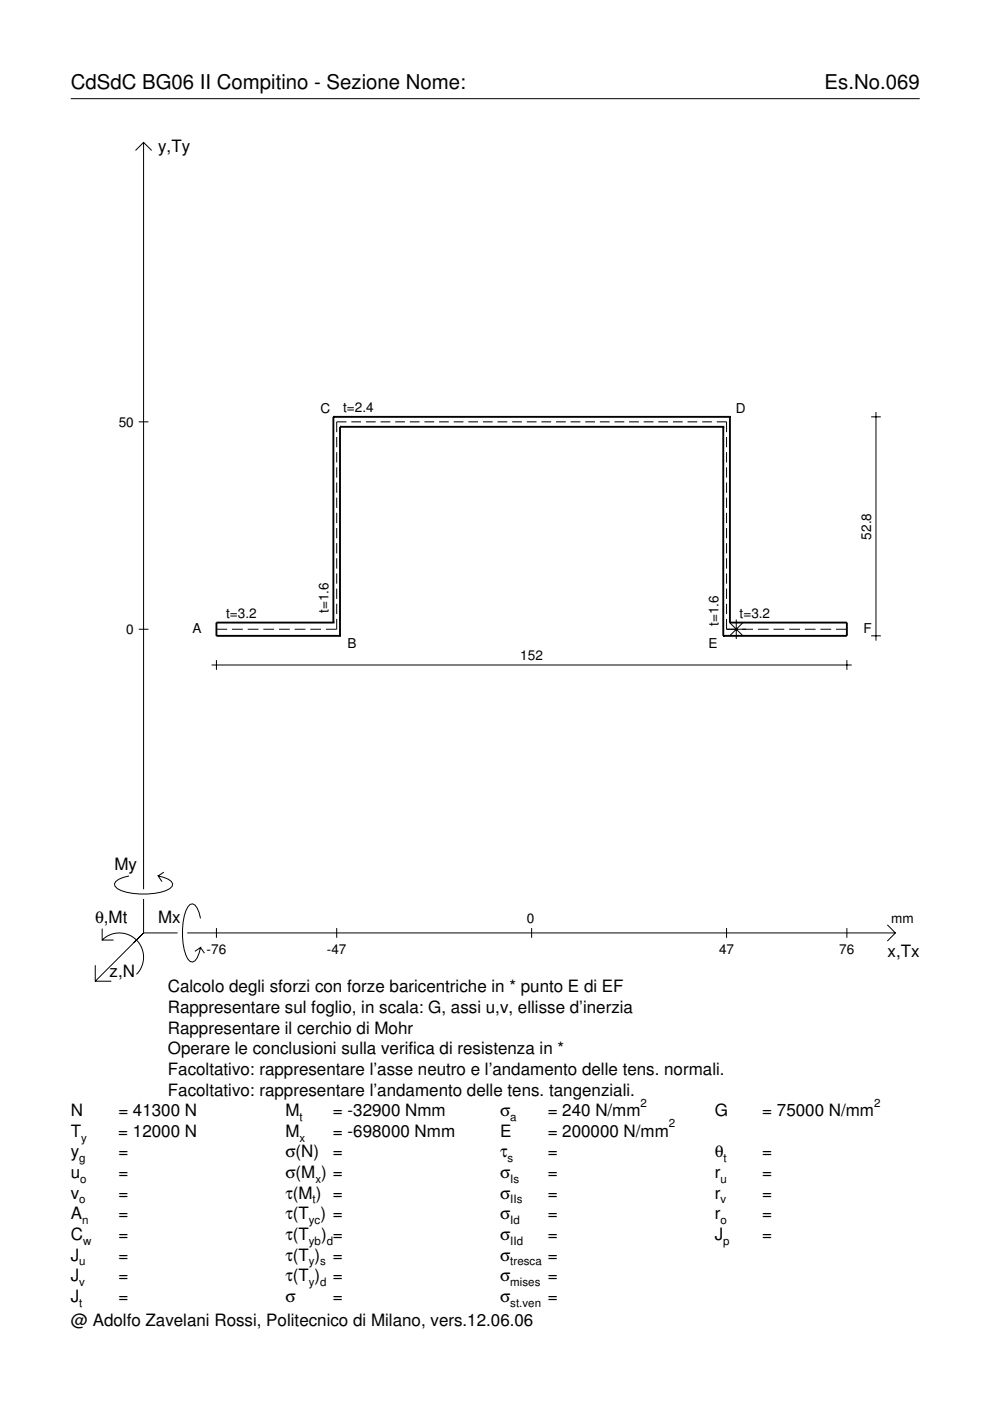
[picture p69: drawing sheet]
<svg xmlns="http://www.w3.org/2000/svg" width="210mm" height="297mm" viewBox="0 0 210 297" stroke-linecap="round" stroke-linejoin="round" font-family="sans-serif">
<defs><g id="words">
<g font-size="4.3">
<text x="15" y="18.9">CdSdC BG06 II Compitino - Sezione Nome:</text>
<text x="174.8" y="18.9">Es.No.069</text>
</g>
<g font-size="3.6">
<text x="33.5" y="32.3">y,Ty</text>
<text x="24.3" y="184.4">My</text>
<text x="20.1" y="195.7">θ,Mt</text>
<text x="33.5" y="195.7">Mx</text>
<text x="188.2" y="203">x,Tx</text>
<text x="23.2" y="207.1">z,N</text>
<text x="35.6" y="210.4">Calcolo degli sforzi con forze baricentriche in * punto E di EF</text>
<text x="35.6" y="214.8">Rappresentare sul foglio, in scala: G, assi u,v, ellisse d’inerzia</text>
<text x="35.6" y="219.2">Rappresentare il cerchio di Mohr</text>
<text x="35.6" y="223.5">Operare le conclusioni sulla verifica di resistenza in *</text>
<text x="35.6" y="227.9">Facoltativo: rappresentare l’asse neutro e l’andamento delle tens. normali.</text>
<text x="35.6" y="232.3">Facoltativo: rappresentare l’andamento delle tens. tangenziali.</text>
<text x="15" y="236.7">N</text>
<text x="25.1" y="236.7">= 41300 N</text>
<text x="60.5" y="236.7">M</text>
<text x="70.6" y="236.7">= -32900 Nmm</text>
<text x="106" y="236.7">σ</text>
<text x="116.1" y="236.7">= 240 N/mm</text>
<text x="151.5" y="236.7">G</text>
<text x="161.6" y="236.7">= 75000 N/mm</text>
<text x="15" y="245.4">y</text>
<text x="15" y="241">T</text>
<text x="25.1" y="241">= 12000 N</text>
<text x="25.1" y="245.4">=</text>
<text x="60.5" y="241">M</text>
<text x="60.5" y="245.4">σ(N)</text>
<text x="70.6" y="241">= -698000 Nmm</text>
<text x="70.6" y="245.4">=</text>
<text x="106" y="241">E</text>
<text x="106" y="245.4">τ</text>
<text x="116.1" y="245.4">=</text>
<text x="116.1" y="241">= 200000 N/mm</text>
<text x="151.5" y="245.4">θ</text>
<text x="161.6" y="245.4">=</text>
<text x="15" y="249.8">u</text>
<text x="25.1" y="249.8">=</text>
<text x="60.5" y="249.8">σ(M ) =</text>
<text x="106" y="249.8">σ</text>
<text x="116.1" y="249.8">=</text>
<text x="151.5" y="249.8">r</text>
<text x="161.6" y="249.8">=</text>
<text x="15" y="254.2">v</text>
<text x="25.1" y="254.2">=</text>
<text x="60.5" y="254.2">τ(M ) =</text>
<text x="106" y="254.2">σ</text>
<text x="116.1" y="254.2">=</text>
<text x="151.5" y="254.2">r</text>
<text x="161.6" y="254.2">=</text>
<text x="15" y="258.5">A</text>
<text x="15" y="262.9">C</text>
<text x="25.1" y="258.5">=</text>
<text x="25.1" y="262.9">=</text>
<text x="60.5" y="258.5">τ(T ) =</text>
<text x="60.5" y="262.9">τ(T</text>
<text x="68.1" y="262.9">) =</text>
<text x="106" y="258.5">σ</text>
<text x="106" y="262.9">σ</text>
<text x="116.1" y="258.5">=</text>
<text x="116.1" y="262.9">=</text>
<text x="151.5" y="258.5">r</text>
<text x="151.5" y="262.9">J</text>
<text x="161.6" y="258.5">=</text>
<text x="161.6" y="262.9">=</text>
<text x="15" y="267.3">J</text>
<text x="25.1" y="267.3">=</text>
<text x="60.5" y="267.3">τ(T )</text>
<text x="70.6" y="267.3">=</text>
<text x="106" y="267.3">σ</text>
<text x="116.1" y="267.3">=</text>
<text x="15" y="271.7">J</text>
<text x="25.1" y="271.7">=</text>
<text x="60.5" y="271.7">τ(T )</text>
<text x="70.6" y="271.7">=</text>
<text x="106" y="271.7">σ</text>
<text x="116.1" y="271.7">=</text>
<text x="15" y="276">J</text>
<text x="15" y="281.2">@ Adolfo Zavelani Rossi, Politecnico di Milano, vers.12.06.06</text>
<text x="25.1" y="276">=</text>
<text x="60.5" y="276">σ</text>
<text x="70.6" y="276">=</text>
<text x="106" y="276">σ</text>
<text x="116.1" y="276">=</text>
</g>
<g font-size="2.9">
<text x="67.9" y="87.6">C</text>
<text x="72.7" y="87.4">t=2.4</text>
<text x="156" y="87.6">D</text>
<text x="25.2" y="90.4">50</text>
<text x="184.7" y="114.4" transform="rotate(-90 184.7 114.4)">52.8</text>
<text x="47.9" y="131">t=3.2</text>
<text x="69.7" y="129.9" transform="rotate(-90 69.7 129.9)">t=1.6</text>
<text x="156.8" y="131">t=3.2</text>
<text x="26.8" y="134.4">0</text>
<text x="40.8" y="134.3">A</text>
<text x="73.7" y="137.4">B</text>
<text x="150.2" y="137.4">E</text>
<text x="152.3" y="132.8" transform="rotate(-90 152.3 132.8)">t=1.6</text>
<text x="183.1" y="134.3">F</text>
<text x="110.3" y="140">152</text>
<text x="111.7" y="195.7">0</text>
<text x="189" y="195.7">mm</text>
<text x="43.8" y="202.2">-76</text>
<text x="69.3" y="202.2">-47</text>
<text x="152.4" y="202.2">47</text>
<text x="178" y="202.2">76</text>
</g>
<g font-size="2.4">
<text x="63.5" y="237.7">t</text>
<text x="108.2" y="237.7">a</text>
<text x="135.8" y="234.7">2</text>
<text x="141.8" y="239">2</text>
<text x="185.3" y="234.7">2</text>
<text x="17.2" y="242">y</text>
<text x="63.5" y="242">x</text>
<text x="16.8" y="246.4">g</text>
<text x="17" y="250.8">o</text>
<text x="66.9" y="250.8">x</text>
<text x="107.6" y="246.4">s</text>
<text x="108.2" y="250.8">Is</text>
<text x="152.7" y="250.8">u</text>
<text x="153.4" y="246.4">t</text>
<text x="16.8" y="255.2">o</text>
<text x="66.3" y="255.2">t</text>
<text x="108.2" y="255.2">IIs</text>
<text x="152.7" y="255.2">v</text>
<text x="17.4" y="259.5">n</text>
<text x="17.6" y="263.9">w</text>
<text x="65.5" y="259.5">yc</text>
<text x="65.5" y="263.9">yb d</text>
<text x="108.2" y="259.5">Id</text>
<text x="108.2" y="263.9">IId</text>
<text x="152.7" y="259.5">o</text>
<text x="153.3" y="263.9">p</text>
<text x="16.8" y="268.3">u</text>
<text x="65.5" y="268.3">y s</text>
<text x="108.2" y="268.3">tresca</text>
<text x="16.8" y="272.7">v</text>
<text x="65.5" y="272.7">y d</text>
<text x="108.2" y="272.7">mises</text>
<text x="16.8" y="277">t</text>
<text x="108.2" y="277">st.ven</text>
</g>
</g></defs>
<g fill="none" stroke="#000" stroke-width=".21">
<path d="M15 20.9h180M28.7 31.9l1.7-1.7 1.8 1.7M30.4 30.2v158.3M29.4 89.4h2.1M71.4 92.7v2.1M71.4 95.9v2.2M71.4 99.1v2.2M73.5 89.4h-2.1v2.2M74.5 89.4h2.1M77.6 89.4h2.1M80.7 89.4h2.1M83.8 89.4h2.1"/>
<path d="M86.9 89.4h2.1M90 89.4h2.1M93.1 89.4h2.1M96.2 89.4h2.1M99.3 89.4h2.1M102.4 89.4h2.1M105.5 89.4h2.1M108.6 89.4h2.1M111.7 89.4h2.1M114.8 89.4h2.1M117.9 89.4h2.1M121 89.4h2.1"/>
<path d="M124.1 89.4h2.1M127.2 89.4h2.1M130.3 89.4h2.1M133.4 89.4h2.1M136.5 89.4h2M139.6 89.4h2M142.7 89.4h2M145.8 89.4h2M148.9 89.4h2M152 89.4h2v2.2M154 92.7v2.1M154 95.9v2.2"/>
<path d="M154 99.1v2.2M184.7 88.4h2.1M185.7 87.4v48.4M71.4 102.3v2.2M71.4 105.5v2.2M71.4 108.7v2.2M71.4 111.9v2.2M71.4 115.2v2.1M71.4 118.4v2.2M154 102.3v2.2M154 105.5v2.2M154 108.7v2.2"/>
<path d="M154 111.9v2.2M154 115.2v2.1M154 118.4v2.2M29.4 133.4h2.1M45.9 133.4h2.3M45.9 140v2M49.2 133.4h2.3M52.5 133.4h2.3M55.8 133.4h2.3M59.1 133.4h2.3M62.5 133.4h2.3M65.8 133.4h2.3"/>
<path d="M71.4 131.2v2.2h-2.3M71.4 121.6v2.2M71.4 124.8v2.2M71.4 128v2.2M154 131.2v2.2h5.7M154 121.6v2.2M154 124.8v2.2M154 128v2.2M154.7 132l2.9 2.9M156.1 131.4v4.1M157.6 132l-2.9 2.9M160.7 133.4h2.3"/>
<path d="M164 133.4h2.3M167.3 133.4h2.3M170.6 133.4h2.3M173.9 133.4h2.3M177.3 133.4h2.3M179.6 140v2M184.7 134.8h2.1M44.9 141h135.7M21.7 199.3a5.1 5.1 0 0 1 7.2 0 5.1 5.1 0 0 1 0 7.3M21.7 196.9v2.4h2.4M27.3 185.7a3.6 3.6 0 0 0-3 1.7l.1 .5a5.6 5.6 0 0 0 3.8 1.5 13.4 13.4 0 0 0 7.8-1l.5-.5 .1-.5a3.6 3.6 0 0 0-3.1-1.7l.8 1.2M30.4 190.6v7.2"/>
<path d="M30.4 197.8l-10.2 10.2M30.4 197.8h7.2M34.7 184.9l-1.2 .8M39.7 197.8h150.1M42.5 194.7a3.6 3.6 0 0 0-1.7-3.1l-.5 .2a5.7 5.7 0 0 0-1.5 3.7 13.3 13.3 0 0 0 1 7.9l.5 .5 .5 .1a3.6 3.6 0 0 0 1.7-3.1l-1.2 .8M45.9 196.8v2M71.4 196.8v2M112.7 196.8v2M154 196.8v2M179.6 196.8v2M188.1 196.1l1.7 1.7-1.7 1.7M20.2 204.7v3.3h3.4"/>
<path d="M42.5 200.9l.8 1.2"/>
</g>
<g fill="none" stroke="#000" stroke-width=".4">
<path d="M70.7 88.4h.1M70.7 88.4v43.6M70.7 88.4h84.1M72.1 90.5h.1M72.1 90.5v44.3M72.1 90.5h81.2M153.3 90.5h.1M153.3 90.5v44.3M154.8 88.4h.1M154.8 88.4v43.6M70.7 132h.1M70.7 132h-24.8v2.8h26.2"/>
<path d="M72.1 134.8h.1M153.3 134.8h.1M154.8 132h.1M154.8 132h24.8v2.8h-26.3"/>
</g>
<use href="#words"/>
</svg>
